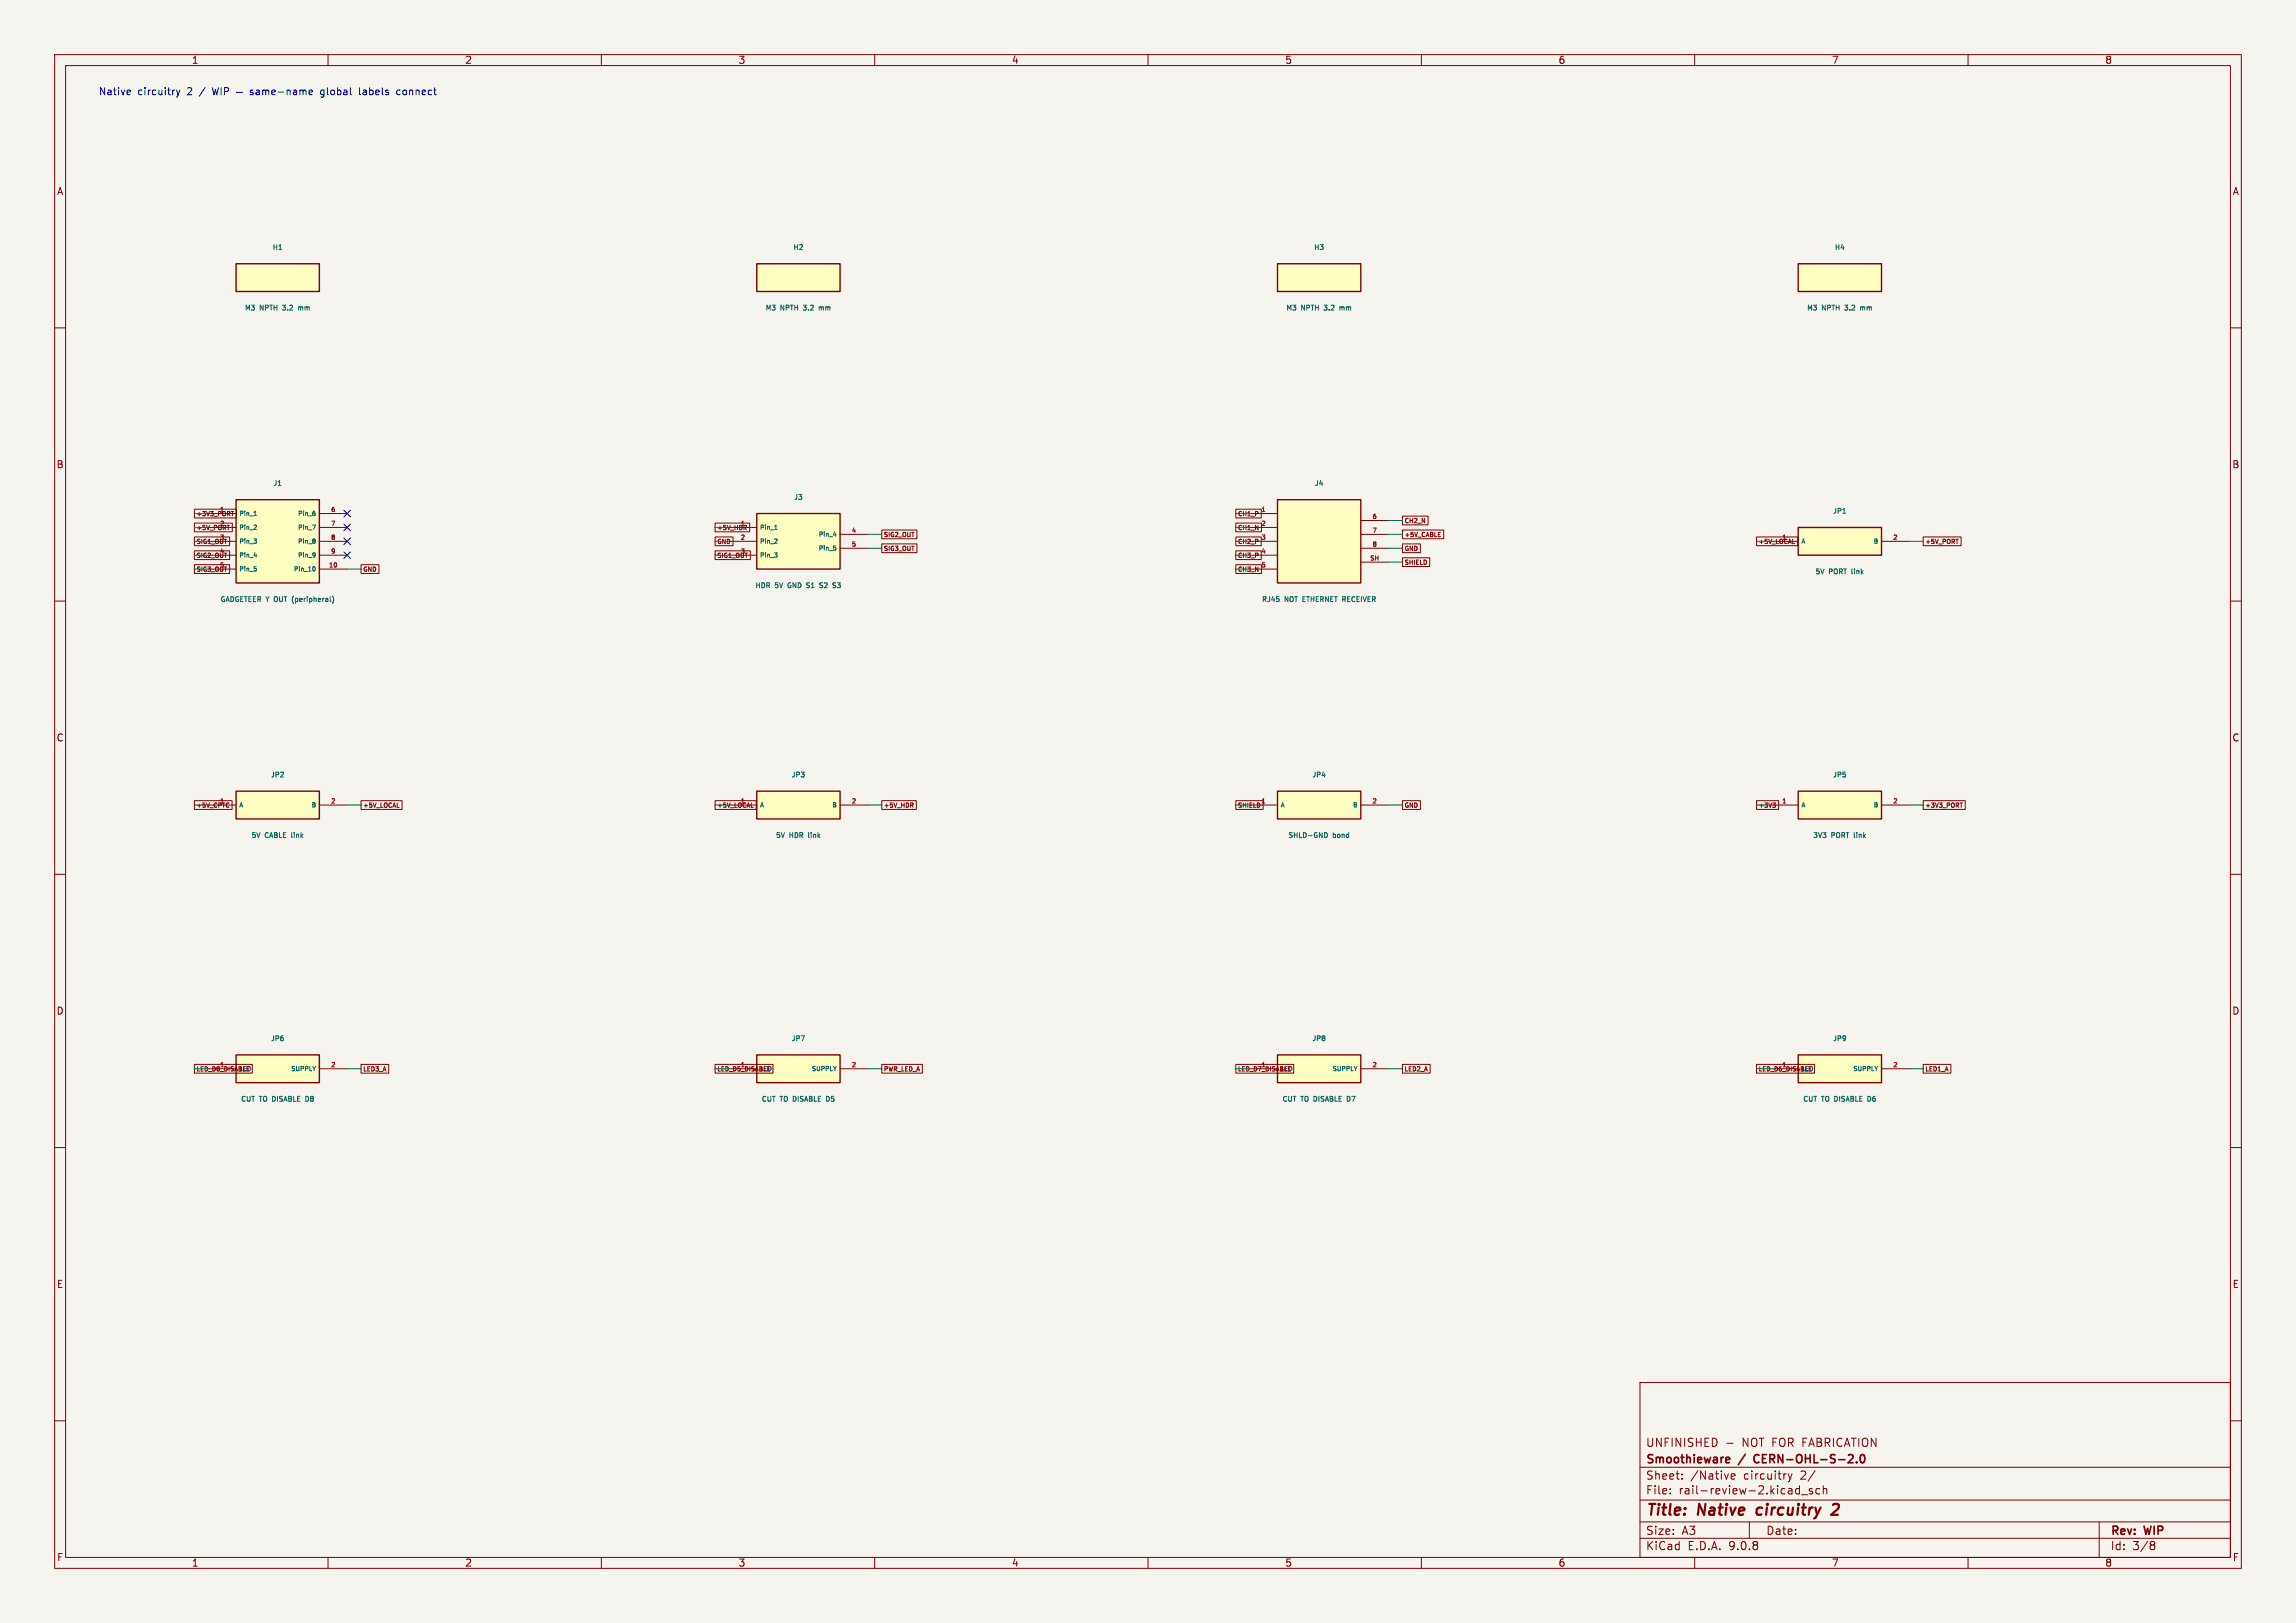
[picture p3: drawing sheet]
<svg xmlns="http://www.w3.org/2000/svg" width="420mm" height="297mm" viewBox="0 0 420 297" stroke-linecap="round" stroke-linejoin="round" font-family="sans-serif">
<defs><g id="words">
<g font-size="2.8" fill="#840000">
<text x="301" y="277.9">Title:</text>
<text x="310.6" y="277.9">Native</text>
<text x="322.2" y="277.9">circuitry</text>
</g>
<g font-size="2.1" fill="#840000">
<text x="301" y="268.2">Smoothieware</text>
<text x="301" y="265">UNFINISHED</text>
<text x="318.2" y="268.2">/</text>
<text x="318.7" y="265">NOT FOR FABRICATION</text>
<text x="321.5" y="268.2">CERN-OHL-S-2.0</text>
<text x="301" y="273.7">File:</text>
<text x="301" y="271">Sheet:</text>
<text x="307.1" y="273.7">rail-review-2.kicad_sch</text>
<text x="309.2" y="271">/Native</text>
<text x="319" y="271">circuitry</text>
<text x="329.5" y="271">2/</text>
<text x="301" y="281.1">Size:</text>
<text x="307.6" y="281.1">A3</text>
<text x="323" y="281.1">Date:</text>
<text x="386" y="281.3">Rev:</text>
<text x="392.4" y="281.3">WIP</text>
<text x="301" y="283.9">KiCad</text>
<text x="308.7" y="283.9">E.D.A.</text>
<text x="316.3" y="283.9">9.0.8</text>
<text x="386" y="283.9">Id:</text>
<text x="390.1" y="283.9">3/8</text>
</g>
<g font-size="1.8" fill="#840000">
<text x="35" y="11.9">1</text>
<text x="85" y="11.9">2</text>
<text x="135" y="11.9">3</text>
<text x="185" y="11.9">4</text>
<text x="235" y="11.9">5</text>
<text x="285" y="11.9">6</text>
<text x="335" y="11.9">7</text>
<text x="385" y="11.9">8</text>
<text x="10.3" y="35.9">A</text>
<text x="408.3" y="35.9">A</text>
<text x="10.3" y="85.9">B</text>
<text x="408.2" y="85.9">B</text>
<text x="10.3" y="135.9">C</text>
<text x="408.2" y="135.9">C</text>
<text x="10.3" y="185.9">D</text>
<text x="408.2" y="185.9">D</text>
<text x="10.3" y="235.9">E</text>
<text x="408.3" y="235.9">E</text>
<text x="10.3" y="285.9">F</text>
<text x="35" y="286.9">1</text>
<text x="85" y="286.9">2</text>
<text x="135" y="286.9">3</text>
<text x="185" y="286.9">4</text>
<text x="235" y="286.9">5</text>
<text x="285" y="286.9">6</text>
<text x="335" y="286.9">7</text>
<text x="385" y="286.9">8</text>
<text x="408.3" y="285.9">F</text>
</g>
<g font-size="1.8" fill="#0000c2">
<text x="18" y="17.6">Native</text>
<text x="25.2" y="17.6">circuitry</text>
<text x="34.4" y="17.6">2</text>
<text x="36.8" y="17.6">/</text>
<text x="59.7" y="17.6">global</text>
<text x="66.9" y="17.6">labels</text>
<text x="74" y="17.6">connect</text>
</g>
<g font-size="1.3" fill="#006464">
<text x="49.8" y="45.9">H1</text>
<text x="145" y="45.9">H2</text>
<text x="240.3" y="45.9">H3</text>
<text x="335.5" y="45.9">H4</text>
<text x="44.7" y="57">M3</text>
<text x="47.5" y="57">NPTH</text>
<text x="52" y="57">3.2</text>
<text x="55.1" y="57">mm</text>
<text x="139.9" y="57">M3</text>
<text x="142.8" y="57">NPTH</text>
<text x="147.2" y="57">3.2</text>
<text x="150.3" y="57">mm</text>
<text x="235.2" y="57">M3</text>
<text x="238" y="57">NPTH</text>
<text x="242.5" y="57">3.2</text>
<text x="245.6" y="57">mm</text>
<text x="330.4" y="57">M3</text>
<text x="333.3" y="57">NPTH</text>
<text x="337.7" y="57">3.2</text>
<text x="340.8" y="57">mm</text>
<text x="49.9" y="89.1">J1</text>
<text x="240.4" y="89.1">J4</text>
<text x="145.1" y="91.7">J3</text>
<text x="335.2" y="94.2">JP1</text>
<text x="138.1" y="107.8">HDR</text>
<text x="141.8" y="107.8">5V</text>
<text x="144.4" y="107.8">GND</text>
<text x="148.1" y="107.8">S1</text>
<text x="150.7" y="107.8">S2</text>
<text x="153.4" y="107.8">S3</text>
<text x="332" y="105.3">5V</text>
<text x="334.6" y="105.3">PORT</text>
<text x="339" y="105.3">link</text>
<text x="40.2" y="110.4">GADGETEER Y</text>
<text x="50.4" y="110.4">OUT</text>
<text x="53.9" y="110.4">(peripheral)</text>
<text x="230.7" y="110.4">RJ45</text>
<text x="235" y="110.4">NOT</text>
<text x="238.5" y="110.4">ETHERNET RECEIVER</text>
<text x="49.4" y="142.5">JP2</text>
<text x="144.7" y="142.5">JP3</text>
<text x="239.9" y="142.5">JP4</text>
<text x="335.2" y="142.5">JP5</text>
<text x="45.9" y="153.5">5V</text>
<text x="48.5" y="153.5">CABLE</text>
<text x="53.6" y="153.5">link</text>
<text x="141.8" y="153.5">5V</text>
<text x="144.4" y="153.5">HDR</text>
<text x="148.1" y="153.5">link</text>
<text x="235.5" y="153.5">SHLD-GND</text>
<text x="243.8" y="153.5">bond</text>
<text x="331.5" y="153.5">3V3</text>
<text x="335" y="153.5">PORT</text>
<text x="339.4" y="153.5">link</text>
<text x="49.4" y="190.7">JP6</text>
<text x="144.7" y="190.7">JP7</text>
<text x="239.9" y="190.7">JP8</text>
<text x="335.2" y="190.7">JP9</text>
<text x="44" y="201.8">CUT</text>
<text x="47.5" y="201.8">TO DISABLE</text>
<text x="56.4" y="201.8">D8</text>
<text x="139.2" y="201.8">CUT</text>
<text x="142.7" y="201.8">TO DISABLE</text>
<text x="151.7" y="201.8">D5</text>
<text x="234.5" y="201.8">CUT</text>
<text x="238" y="201.8">TO DISABLE</text>
<text x="246.9" y="201.8">D7</text>
<text x="329.7" y="201.8">CUT</text>
<text x="333.2" y="201.8">TO DISABLE</text>
<text x="342.2" y="201.8">D6</text>
</g>
<g font-size="1.1" fill="#840000">
<text x="35.9" y="94.7">+3V3_PORT</text>
<text x="40.1" y="93.7">1</text>
<text x="226.4" y="94.7">CH1_P</text>
<text x="256.8" y="95.9">CH2_N</text>
<text x="35.9" y="97.2">+5V_PORT</text>
<text x="35.9" y="99.7">SIG1_OUT</text>
<text x="40.1" y="96.3">2</text>
<text x="40.1" y="98.8">3</text>
<text x="40.1" y="101.3">4</text>
<text x="131.1" y="97.2">+5V_HDR</text>
<text x="131.1" y="99.7">GND</text>
<text x="135.4" y="96.3">1</text>
<text x="135.4" y="101.3">3</text>
<text x="161.6" y="101">SIG3_OUT</text>
<text x="161.6" y="98.5">SIG2_OUT</text>
<text x="226.4" y="99.7">CH2_P</text>
<text x="226.4" y="97.2">CH1_N</text>
<text x="256.8" y="98.5">+5V_CABLE</text>
<text x="256.8" y="101">GND</text>
<text x="321.6" y="99.7">+5V_LOCAL</text>
<text x="325.9" y="98.8">1</text>
<text x="352.1" y="99.7">+5V_PORT</text>
<text x="35.9" y="102.3">SIG2_OUT</text>
<text x="35.9" y="104.8">SIG3_OUT</text>
<text x="40.1" y="103.9">5</text>
<text x="66.3" y="104.8">GND</text>
<text x="131.1" y="102.3">SIG1_OUT</text>
<text x="226.4" y="102.3">CH3_P</text>
<text x="226.4" y="104.8">CH3_N</text>
<text x="256.8" y="103.6">SHIELD</text>
<text x="35.9" y="148">+5V_CPTC</text>
<text x="40.1" y="147.1">1</text>
<text x="66.3" y="148">+5V_LOCAL</text>
<text x="131.1" y="148">+5V_LOCAL</text>
<text x="135.4" y="147.1">1</text>
<text x="161.6" y="148">+5V_HDR</text>
<text x="226.4" y="148">SHIELD</text>
<text x="230.6" y="147.1">1</text>
<text x="256.8" y="148">GND</text>
<text x="321.6" y="148">+3V3</text>
<text x="352.1" y="148">+3V3_PORT</text>
<text x="35.9" y="196.3">LED_D8_DISABLE</text>
<text x="40.1" y="195.3">1</text>
<text x="43.7" y="196.2">LED</text>
<text x="66.3" y="196.3">LED3_A</text>
<text x="131.1" y="196.3">LED_D5_DISABLE</text>
<text x="135.4" y="195.3">1</text>
<text x="138.9" y="196.2">LED</text>
<text x="161.6" y="196.3">PWR_LED_A</text>
<text x="226.4" y="196.3">LED_D7_DISABLE</text>
<text x="234.2" y="196.2">LED</text>
<text x="256.8" y="196.3">LED2_A</text>
<text x="321.6" y="196.3">LED_D6_DISABLE</text>
<text x="325.9" y="195.3">1</text>
<text x="329.4" y="196.2">LED</text>
<text x="352.1" y="196.3">LED1_A</text>
</g>
<g font-size="1.1" fill="#006464">
<text x="43.7" y="94.6">Pin_1</text>
<text x="54.3" y="94.6">Pin_6</text>
<text x="43.7" y="97.1">Pin_2</text>
<text x="43.7" y="99.7">Pin_3</text>
<text x="54.3" y="97.1">Pin_7</text>
<text x="54.3" y="99.7">Pin_8</text>
<text x="138.9" y="97.1">Pin_1</text>
<text x="138.9" y="99.7">Pin_2</text>
<text x="149.6" y="98.4">Pin_4</text>
<text x="149.6" y="101">Pin_5</text>
<text x="329.4" y="99.7">A</text>
<text x="342.6" y="99.7">B</text>
<text x="43.7" y="102.2">Pin_4</text>
<text x="43.7" y="104.8">Pin_5</text>
<text x="53.6" y="104.8">Pin_10</text>
<text x="54.3" y="102.2">Pin_9</text>
<text x="138.9" y="102.2">Pin_3</text>
<text x="43.7" y="147.9">A</text>
<text x="56.8" y="147.9">B</text>
<text x="138.9" y="147.9">A</text>
<text x="152.1" y="147.9">B</text>
<text x="234.2" y="147.9">A</text>
<text x="247.3" y="147.9">B</text>
<text x="329.4" y="147.9">A</text>
<text x="342.6" y="147.9">B</text>
<text x="53.1" y="196.2">SUPPLY</text>
<text x="148.3" y="196.2">SUPPLY</text>
<text x="243.6" y="196.2">SUPPLY</text>
<text x="338.8" y="196.2">SUPPLY</text>
</g>
<g font-size="1.1" fill="#a90000">
<text x="60.4" y="93.7">6</text>
<text x="230.6" y="93.7">1</text>
<text x="250.9" y="95">6</text>
<text x="60.4" y="96.3">7</text>
<text x="60.4" y="98.8">8</text>
<text x="60.4" y="101.3">9</text>
<text x="135.4" y="98.8">2</text>
<text x="155.7" y="97.5">4</text>
<text x="155.7" y="100.1">5</text>
<text x="230.6" y="96.3">2</text>
<text x="230.6" y="98.8">3</text>
<text x="230.6" y="101.3">4</text>
<text x="250.9" y="97.5">7</text>
<text x="250.9" y="100.1">8</text>
<text x="346.2" y="98.8">2</text>
<text x="60" y="103.9">10</text>
<text x="230.6" y="103.9">5</text>
<text x="250.5" y="102.6">SH</text>
<text x="60.4" y="147.1">2</text>
<text x="155.7" y="147.1">2</text>
<text x="250.9" y="147.1">2</text>
<text x="325.9" y="147.1">1</text>
<text x="346.2" y="147.1">2</text>
<text x="60.4" y="195.3">2</text>
<text x="155.7" y="195.3">2</text>
<text x="230.6" y="195.3">1</text>
<text x="250.9" y="195.3">2</text>
<text x="346.2" y="195.3">2</text>
</g>
</g></defs>
<path d="M0 0h420v297h-420z" fill="#f5f4ef" stroke="#f5f4ef" stroke-width=".18"/>
<g fill="none" stroke="#840000" stroke-width=".18">
<path d="M10 10h400v277h-400zM12 12h396v273h-396zM60 10v2M110 10v2M160 10v2M210 10v2M260 10v2M310 10v2M360 10v2M10 60h2M408 60h2M10 110h2"/>
<path d="M408 110h2M10 160h2M408 160h2M10 210h2M408 210h2M300 253h108v32h-108zM10 260h2M300 278.5h108M300 274.5h108M300 268.5h108M305.5 273.2v.2M305.5 272.5v.1"/>
<path d="M307.7 270.5v.2M307.7 269.8v.1M315.9 264.1h1.1M316.7 270.2l.7-.2-.1-.2-.4-.1-.2 .2v.7h.6M320 278.5v3M327.1 269.7l.3 1M327.4 270.7l-.3 .5M327.8 269.7l-.4 1M328.7 272.4l.5 .1M329.2 271.9v1.5M329.2 273.3l-.5 .1M329.5 273.5h1.2"/>
<path d="M331.5 272.5l-.3-.1-.3 .2 .1 .2 .5 .2v.3h-.6M332.9 272.5l-.5-.1-.2 .3v.4l.1 .2h.6M333.5 272.5l.2-.1 .4 .1 .1 .9M333.5 271.9v1.5M384 278.5v6.5M408 260h2M60 285v2M110 285v2M160 285v2M210 285v2M260 285v2M300 281.5h108"/>
<path d="M310 285v2M360 285v2M393.6 282.1l.4 .1 .2 .2-.3 .3M393.6 282.7h.3M393.9 282.7l.2 .2 .1 .4-.2 .2-.4 .1"/>
</g>
<path d="M321.5 276.1l-.2 .7 .3 .4M335.3 275.4l.3-.2h.5a.45 .45 0 0 1 .3 .6l-.2 .3-1.2 1.1h1.2" fill="none" stroke="#840000" stroke-width=".4"/>
<path d="M315.9 266.7l.4 .1 .1 .2-.7 .2M316.3 267.6l-.4 .1M321 266.4l-.2 .4 .2 .7M338 267.7h1M338.9 266.3v.5M339.6 267.5v.2M340.4 266.3l.2-.1a.8 .8 0 0 1 .5 .7 .8 .8 0 0 1-.5 .8l-.2-.2-.1-.4z" fill="none" stroke="#840000" stroke-width=".3"/>
<path d="M328.9 193h15.3v5.1h-15.3z" fill="#ffffc2"/>
<path d="M328.9 193h15.3v5.1h-15.3z" fill="none" stroke="#840000" stroke-width=".25"/>
<path d="M323.8 195.6h5.1M344.2 195.6h5" fill="none" stroke="#840000" stroke-width=".18"/>
<path d="M341.9 200.6h-.2v.9h.2" fill="none" stroke="#006464" stroke-width=".18"/>
<path d="M43.2 193h15.2v5.1h-15.2z" fill="#ffffc2"/>
<path d="M43.2 193h15.2v5.1h-15.2z" fill="none" stroke="#840000" stroke-width=".25"/>
<path d="M38.1 195.6h5.1M58.4 195.6h5.1" fill="none" stroke="#840000" stroke-width=".18"/>
<path d="M56.2 200.6h-.3v.9h.3" fill="none" stroke="#006464" stroke-width=".18"/>
<path d="M328.9 96.5h15.3v5.1h-15.3z" fill="#ffffc2"/>
<path d="M328.9 96.5h15.3v5.1h-15.3z" fill="none" stroke="#840000" stroke-width=".25"/>
<path d="M323.8 99.1h5.1M344.2 99.1h5" fill="none" stroke="#840000" stroke-width=".18"/>
<path d="M337.1 93.9h.5" fill="none" stroke="#006464" stroke-width=".18"/>
<path d="M138.4 193h15.3v5.1h-15.3z" fill="#ffffc2"/>
<path d="M138.4 193h15.3v5.1h-15.3z" fill="none" stroke="#840000" stroke-width=".25"/>
<path d="M133.3 195.6h5.1M153.7 195.6h5" fill="none" stroke="#840000" stroke-width=".18"/>
<path d="M151.4 200.6h-.2v.9h.2" fill="none" stroke="#006464" stroke-width=".18"/>
<path d="M138.4 144.8h15.3v5.1h-15.3z" fill="#ffffc2"/>
<path d="M138.4 144.8h15.3v5.1h-15.3z" fill="none" stroke="#840000" stroke-width=".25"/>
<path d="M133.3 147.3h5.1M153.7 147.3h5" fill="none" stroke="#840000" stroke-width=".18"/>
<path d="M233.7 144.8h15.2v5.1h-15.2z" fill="#ffffc2"/>
<path d="M233.7 144.8h15.2v5.1h-15.2z" fill="none" stroke="#840000" stroke-width=".25"/>
<path d="M228.6 147.3h5.1M248.9 147.3h5.1" fill="none" stroke="#840000" stroke-width=".18"/>
<path d="M242.3 152.4a.45 .45 0 0 1 .5 .4 .45 .45 0 0 1-.5 .5" fill="none" stroke="#006464" stroke-width=".18"/>
<path d="M43.2 144.8h15.2v5.1h-15.2z" fill="#ffffc2"/>
<path d="M43.2 144.8h15.2v5.1h-15.2z" fill="none" stroke="#840000" stroke-width=".25"/>
<path d="M38.1 147.3h5.1M58.4 147.3h5.1" fill="none" stroke="#840000" stroke-width=".18"/>
<path d="M328.9 48.3h15.3v5h-15.3z" fill="#ffffc2"/>
<path d="M328.9 48.3h15.3v5h-15.3z" fill="none" stroke="#840000" stroke-width=".25"/>
<path d="M340.3 56.1v.6M340.5 56.1l-.2 .1" fill="none" stroke="#006464" stroke-width=".18"/>
<path d="M138.4 94h15.3v10.1h-15.3z" fill="#ffffc2"/>
<path d="M138.4 94h15.3v10.1h-15.3z" fill="none" stroke="#840000" stroke-width=".25"/>
<path d="M133.3 96.5h5.1M133.3 99.1h5.1M153.7 97.8h5M133.3 101.6h5.1M153.7 100.3h5" fill="none" stroke="#840000" stroke-width=".18"/>
<g fill="none" stroke="#006464" stroke-width=".18">
<path d="M141.7 96.9h.5M142.1 98.7v.3l-.4 .4h.5M152.5 97.9h.4M152.5 99.9h.4M152.8 97.6v.6M141.7 101.2h.5l-.3 .3M142.1 101.5v.4M147.6 107.5h.3M147.7 106.6l-.1 .2 .1 .3M149.9 107.5h.5M150.5 106.7l-.4-.1-.2 .2 .1 .2 .4 .2M152.5 107.1l.3 .1 .1 .2-.4 .1"/>
<path d="M152.5 106.6l.4 .1M152.8 100.2l.1 .1-.1 .4"/>
</g>
<path d="M138.4 48.3h15.3v5h-15.3z" fill="#ffffc2"/>
<path d="M138.4 48.3h15.3v5h-15.3z" fill="none" stroke="#840000" stroke-width=".25"/>
<path d="M149.8 56.1v.6M150 56.1l-.2 .1" fill="none" stroke="#006464" stroke-width=".18"/>
<path d="M233.7 48.3h15.2v5h-15.2z" fill="#ffffc2"/>
<path d="M233.7 48.3h15.2v5h-15.2z" fill="none" stroke="#840000" stroke-width=".25"/>
<path d="M245.1 56.1v.6M245.2 56.1l-.1 .1" fill="none" stroke="#006464" stroke-width=".18"/>
<path d="M328.9 144.8h15.3v5.1h-15.3z" fill="#ffffc2"/>
<path d="M328.9 144.8h15.3v5.1h-15.3z" fill="none" stroke="#840000" stroke-width=".25"/>
<path d="M323.8 147.3h5.1M344.2 147.3h5" fill="none" stroke="#840000" stroke-width=".18"/>
<path d="M43.2 91.4h15.2v15.3h-15.2z" fill="#ffffc2"/>
<path d="M43.2 91.4h15.2v15.3h-15.2z" fill="none" stroke="#840000" stroke-width=".25"/>
<path d="M38.1 94h5.1M38.1 96.5h5.1M38.1 99.1h5.1M58.4 94h5.1M58.4 96.5h5.1M58.4 99.1h5.1M38.1 101.6h5.1M38.1 104.1h5.1M58.4 101.6h5.1M58.4 104.1h5.1" fill="none" stroke="#840000" stroke-width=".18"/>
<g fill="none" stroke="#006464" stroke-width=".18">
<path d="M46.4 98.6h.5l-.3 .3M46.5 94.3h.4M46.8 96.1l.1 .3-.5 .5h.5M46.9 99v.3M57.2 96.1h.5l-.3 .8M57.4 93.5h.2M57.5 93.8l.2 .2-.2 .3M57.5 98.6l.2 .2-.2 .2 .2 .3-.2 .1M46.5 101.7h.5M46.9 104.1v.3M53.5 109.8l.1 .5M53.6 109.2l-.1 .5"/>
<path d="M57.4 103.7a.43 .43 0 0 1 .3 .4 .43 .43 0 0 1-.3 .4M57.5 101.2l.2 .1-.2 .6M57.7 101.5l-.2 .2M60.8 109.1a1.03 1.03 0 0 1 0 1.3"/>
</g>
<path d="M233.7 91.4h15.2v15.3h-15.2z" fill="#ffffc2"/>
<path d="M233.7 91.4h15.2v15.3h-15.2z" fill="none" stroke="#840000" stroke-width=".25"/>
<path d="M228.6 94h5.1M228.6 96.5h5.1M228.6 99.1h5.1M248.9 95.3h5.1M248.9 97.8h5.1M228.6 101.6h5.1M228.6 104.1h5.1M248.9 100.3h5.1M248.9 102.9h5.1" fill="none" stroke="#840000" stroke-width=".18"/>
<path d="M43.2 48.3h15.2v5h-15.2z" fill="#ffffc2"/>
<path d="M43.2 48.3h15.2v5h-15.2z" fill="none" stroke="#840000" stroke-width=".25"/>
<path d="M54.6 56.1v.6M54.7 56.1l-.1 .1" fill="none" stroke="#006464" stroke-width=".18"/>
<path d="M233.7 193h15.2v5.1h-15.2z" fill="#ffffc2"/>
<path d="M233.7 193h15.2v5.1h-15.2z" fill="none" stroke="#840000" stroke-width=".25"/>
<g fill="none" stroke="#840000" stroke-width=".18">
<path d="M35.6 95.7h6.9v1.6h-6.9zM35.6 98.3h6.4v1.6h-6.4zM35.6 93.2h7.7v1.6h-7.7zM41.5 96.1h.5M42.3 93.6h.4M130.8 95.7h6.3v1.6h-6.3zM130.8 98.3h3.3v1.6h-3.3zM136.3 96.6l.2 .3M136.5 96.2v.3M161.3 99.5h6.4v1.6h-6.4zM161.3 97h6.4v1.6h-6.4zM226.1 98.3h4.6v1.6h-4.6z"/>
<path d="M226.1 95.7h4.6v1.6h-4.6zM226.1 93.2h4.6v1.6h-4.6zM256.5 97h7.6v1.6h-7.6zM256.5 94.4h4.7v1.7h-4.7zM256.5 99.5h3.3v1.6h-3.3zM263.1 98.2h.4M263.1 97.4h.4M321.3 98.3h7.5v1.6h-7.5zM327.9 99.5h.4M351.8 98.3h6.9v1.6h-6.9zM357.8 98.7h.4M35.6 100.8h6.4v1.6h-6.4z"/>
<path d="M35.6 103.3h6.4v1.6h-6.4zM66 103.3h3.3v1.6h-3.3zM130.8 100.8h6.5v1.6h-6.5zM226.1 100.8h4.6v1.6h-4.6zM226.1 103.3h4.6v1.6h-4.6zM256.5 102.1h5v1.6h-5zM35.6 146.5h6.9v1.6h-6.9zM66 146.5h7.5v1.6h-7.5zM72.6 147.7h.4M130.8 146.5h7.5v1.6h-7.5zM137.4 147.7h.4M161.3 146.5h6.3v1.6h-6.3z"/>
<path d="M166.8 147.4l.2 .3M166.9 147v.3M226.1 146.5h5v1.6h-5zM256.5 146.5h3.3v1.6h-3.3zM321.3 146.5h4.1v1.6h-4.1zM324.3 146.9h.5l-.3 .3 .2 .1 .1 .3-.4 .1M351.8 146.5h7.7v1.6h-7.7zM358.5 146.9h.5M35.6 194.8h10.6v1.6h-10.6zM66 194.8h5.1v1.6h-5.1zM130.8 194.8h10.6v1.6h-10.6zM161.3 194.8h7.4v1.6h-7.4z"/>
<path d="M226.1 194.8h10.6v1.6h-10.6zM228.6 195.6h5.1M248.9 195.6h5.1M256.5 194.8h5.1v1.6h-5.1zM321.3 194.8h10.6v1.6h-10.6zM351.8 194.8h5.1v1.6h-5.1z"/>
</g>
<path d="M246.7 200.6h-.3v.9h.3" fill="none" stroke="#006464" stroke-width=".18"/>
<g fill="none" stroke="#009600" stroke-width=".18">
<path d="M35.6 99.1h2.5M35.6 94h2.5M35.6 96.5h2.5M130.8 99.1h2.5M130.8 96.5h2.5M158.7 97.8h2.6M226.1 99.1h2.5M226.1 94h2.5M226.1 96.5h2.5M254 95.3h2.5M254 97.8h2.5M321.3 99.1h2.5"/>
<path d="M349.2 99.1h2.6M35.6 101.6h2.5M35.6 104.1h2.5M63.5 104.1h2.5M130.8 101.6h2.5M158.7 100.3h2.6M226.1 101.6h2.5M226.1 104.1h2.5M254 100.3h2.5M254 102.9h2.5M35.6 147.3h2.5M63.5 147.3h2.5"/>
<path d="M130.8 147.3h2.5M158.7 147.3h2.6M226.1 147.3h2.5M254 147.3h2.5M321.3 147.3h2.5M349.2 147.3h2.6M35.6 195.6h2.5M63.5 195.6h2.5M130.8 195.6h2.5M158.7 195.6h2.6M226.1 195.6h2.5M254 195.6h2.5"/>
<path d="M321.3 195.6h2.5M349.2 195.6h2.6"/>
</g>
<path d="M62.9 95.9l1.2 1.2M62.9 93.4l1.2 1.2M62.9 98.5l1.2 1.2M64.1 95.9l-1.2 1.2M64.1 93.4l-1.2 1.2M64.1 98.5l-1.2 1.2M62.9 101l1.2 1.2M64.1 101l-1.2 1.2" fill="none" stroke="#000084" stroke-width=".18"/>
<g fill="none" stroke="#0000c2" stroke-width=".18">
<path d="M23.7 16.5l.2 .3-.7 .1M23.8 17.3h-.1M32.3 16.5l.3 .8M32.6 17.3l-.3 .5M32.9 16.5l-.3 .8M38.8 16l.3 1.3 .3-.9 .2 .9 .4-1.3M40.4 16v1.3M41.1 16.7h.6l.1-.2-.1-.3-.6-.2v1.3M43.2 16.9h1.1M46.3 16.5h-.3l-.2 .2v.1l.5 .2v.3h-.5M46.9 16.5h.5v.8M47.4 16.8h-.4l-.2 .2 .2 .3h.4"/>
<path d="M48.1 16.6l.3-.1 .2 .2M48.1 16.5v.8M48.6 16.7l.2-.2h.3l.1 .8M48.6 16.7v.6M49.7 16.9l.7-.1-.1-.3h-.4l-.2 .2 .1 .6h.5M50.9 16.8h1M52.5 16.6l.2-.1h.3l.1 .8M52.5 16.5v.8M53.7 16.5h.5l.1 .8M54.3 16.8h-.5l-.2 .2 .2 .3h.5M54.9 16.6l.3-.1 .2 .2M54.9 16.5v.8"/>
<path d="M55.4 16.7l.2-.2h.3l.1 .8M55.4 16.7v.6M56.5 16.9l.7-.1-.1-.3h-.4l-.2 .2 .1 .6h.5M58.7 17.7h.4M59.1 16.5h-.3l-.2 .2 .1 .5 .4 .1M65.8 16v1.2l.2 .1M66.4 16.9v.4M73.2 16.5h-.4l-.2 .2 .1 .6h.5"/>
</g>
<use href="#words"/>
</svg>
